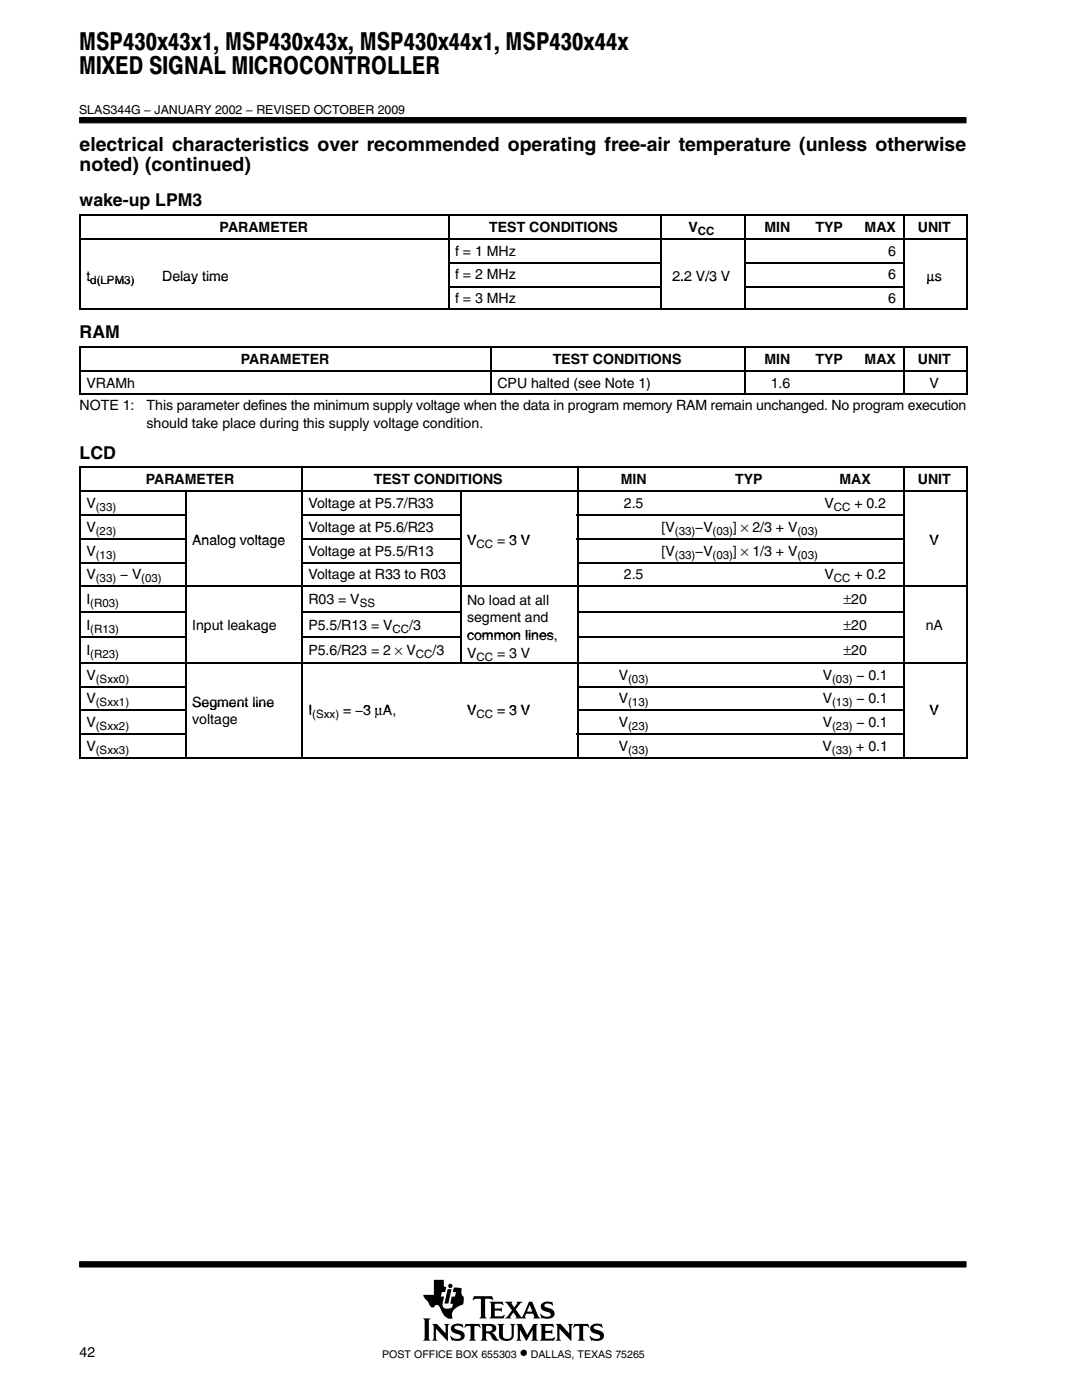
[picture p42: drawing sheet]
<svg xmlns="http://www.w3.org/2000/svg" width="216mm" height="279mm" viewBox="0 0 216 279" stroke-linecap="round" stroke-linejoin="round" font-family="sans-serif">
<defs><g id="words">
<g font-size="4.9">
<text x="15.8" y="9.9">MSP430x43x1, MSP430x43x, MSP430x44x1, MSP430x44x</text>
<text x="15.8" y="14.8">MIXED SIGNAL MICROCONTROLLER</text>
</g>
<g font-size="3.9">
<text x="15.9" y="30.2">electrical characteristics over recommended operating free-air temperature (unless otherwise</text>
<text x="15.9" y="34.1">noted) (continued)</text>
</g>
<g font-size="3.5">
<text x="15.9" y="41.2">wake-up LPM3</text>
<text x="15.9" y="67.5">RAM</text>
<text x="15.9" y="91.5">LCD</text>
<text x="103.7" y="271">•</text>
</g>
<g font-size="2.8">
<text x="43.8" y="46.3">PARAMETER</text>
<text x="97.6" y="46.3">TEST CONDITIONS</text>
<text x="137.4" y="46.3">V</text>
<text x="152.5" y="46.3">MIN</text>
<text x="162.7" y="46.3">TYP</text>
<text x="172.5" y="46.3">MAX</text>
<text x="183.1" y="46.3">UNIT</text>
<text x="90.8" y="51">f = 1 MHz</text>
<text x="177.2" y="51">6</text>
<text x="17.2" y="56.1">t</text>
<text x="32.4" y="56.1">Delay time</text>
<text x="90.8" y="55.8">f = 2 MHz</text>
<text x="134.2" y="56.1">2.2 V/3 V</text>
<text x="177.2" y="55.8">6</text>
<text x="184.9" y="56.1">µs</text>
<text x="90.8" y="60.5">f = 3 MHz</text>
<text x="177.2" y="60.5">6</text>
<text x="17.2" y="77.4">VRAMh</text>
<text x="48.1" y="72.7">PARAMETER</text>
<text x="99.3" y="77.4">CPU halted (see Note 1)</text>
<text x="110.3" y="72.7">TEST CONDITIONS</text>
<text x="152.5" y="72.7">MIN</text>
<text x="153.8" y="77.4">1.6</text>
<text x="162.7" y="72.7">TYP</text>
<text x="172.5" y="72.7">MAX</text>
<text x="183.1" y="72.7">UNIT</text>
<text x="185.5" y="77.4">V</text>
<text x="15.9" y="81.9">NOTE 1:</text>
<text x="29.2" y="81.9">This parameter defines the minimum supply voltage when the data in program memory RAM remain unchanged. No program execution</text>
<text x="29.2" y="85.4">should take place during this supply voltage condition.</text>
<text x="17.2" y="101.4">V</text>
<text x="29.1" y="96.6">PARAMETER</text>
<text x="61.5" y="101.4">Voltage at P5.7/R33</text>
<text x="74.6" y="96.6">TEST CONDITIONS</text>
<text x="123.9" y="96.6">MIN</text>
<text x="124.5" y="101.4">2.5</text>
<text x="146.7" y="96.6">TYP</text>
<text x="164.5" y="101.4">V</text>
<text x="167.5" y="96.6">MAX</text>
<text x="170.5" y="101.4">+ 0.2</text>
<text x="183.1" y="96.6">UNIT</text>
<text x="17.2" y="106.1">V</text>
<text x="61.5" y="106.1">Voltage at P5.6/R23</text>
<text x="132" y="106.1">[V</text>
<text x="138.7" y="106.1">−V</text>
<text x="146.3" y="106.1">] × 2/3 + V</text>
<text x="17.2" y="110.9">V</text>
<text x="38.3" y="108.8">Analog voltage</text>
<text x="61.5" y="110.9">Voltage at P5.5/R13</text>
<text x="93.2" y="108.8">V</text>
<text x="99.2" y="108.8">= 3 V</text>
<text x="101.6" y="108.8">3 V</text>
<text x="132" y="110.9">[V</text>
<text x="138.7" y="110.9">−V</text>
<text x="146.3" y="110.9">] × 1/3 + V</text>
<text x="185.5" y="108.8">V</text>
<text x="17.2" y="115.6">V</text>
<text x="24" y="115.6">− V</text>
<text x="61.5" y="115.6">Voltage at R33 to R03</text>
<text x="124.5" y="115.6">2.5</text>
<text x="164.5" y="115.6">V</text>
<text x="170.5" y="115.6">+ 0.2</text>
<text x="17.2" y="120.5">I</text>
<text x="17.2" y="125.6">I</text>
<text x="38.3" y="125.8">Input leakage</text>
<text x="40.7" y="125.8">p</text>
<text x="52.1" y="125.8">g</text>
<text x="61.5" y="120.5">R03 = V</text>
<text x="61.5" y="125.6">P5.5/R13 = V</text>
<text x="81.7" y="125.6">/3</text>
<text x="93.2" y="120.7">No load at all</text>
<text x="93.2" y="124.2">segment and</text>
<text x="168.3" y="120.5">±20</text>
<text x="168.3" y="125.6">±20</text>
<text x="184.7" y="125.8">nA</text>
<text x="17.2" y="130.7">I</text>
<text x="61.5" y="130.7">P5.6/R23 = 2 × V</text>
<text x="86.3" y="130.7">/3</text>
<text x="93.2" y="127.7">common lines</text>
<text x="93.2" y="127.7">common lines,</text>
<text x="93.2" y="131.2">V</text>
<text x="99.2" y="131.2">= 3 V</text>
<text x="168.3" y="130.7">±20</text>
<text x="17.2" y="135.6">V</text>
<text x="123.5" y="135.6">V</text>
<text x="164.2" y="135.6">V</text>
<text x="170.9" y="135.6">− 0.1</text>
<text x="17.2" y="140.4">V</text>
<text x="38.3" y="141">Segment line</text>
<text x="61.5" y="142.7">I</text>
<text x="68.5" y="142.7">=</text>
<text x="68.5" y="142.7">= −3 µA,</text>
<text x="72.5" y="142.7">3 µA</text>
<text x="93.2" y="142.7">V</text>
<text x="99.2" y="142.7">= 3 V</text>
<text x="123.5" y="140.4">V</text>
<text x="164.2" y="140.4">V</text>
<text x="170.9" y="140.4">− 0.1</text>
<text x="185.5" y="142.7">V</text>
<text x="17.2" y="145.1">V</text>
<text x="17.2" y="149.8">V</text>
<text x="38.3" y="144.5">voltage</text>
<text x="123.5" y="145.1">V</text>
<text x="123.5" y="149.8">V</text>
<text x="164.1" y="149.8">V</text>
<text x="164.2" y="145.1">V</text>
<text x="170.9" y="149.8">+ 0.1</text>
<text x="170.9" y="145.1">− 0.1</text>
<text x="15.9" y="270.8">42</text>
</g>
<text font-size="2.5" x="15.8" y="22.7">SLAS344G − JANUARY 2002 − REVISED OCTOBER 2009</text>
<g font-size="2.3">
<text x="139.2" y="46.9">CC</text>
<text x="18" y="56.7">d(LPM3)</text>
<text x="19.1" y="102">(33)</text>
<text x="19.1" y="106.7">(23)</text>
<text x="134.7" y="106.7">(33)</text>
<text x="142.2" y="106.7">(03)</text>
<text x="159.1" y="106.7">(03)</text>
<text x="166.4" y="102">CC</text>
<text x="19.1" y="111.5">(13)</text>
<text x="95.1" y="109.4">CC</text>
<text x="134.7" y="111.5">(33)</text>
<text x="142.2" y="111.5">(03)</text>
<text x="159.1" y="111.5">(03)</text>
<text x="19.1" y="116.2">(33)</text>
<text x="28.2" y="116.2">(03)</text>
<text x="166.4" y="116.2">CC</text>
<text x="18" y="121.1">(R03)</text>
<text x="71.8" y="121.1">SS</text>
<text x="18" y="126.2">(R13)</text>
<text x="18" y="131.3">(R23)</text>
<text x="78.3" y="126.2">CC</text>
<text x="83" y="131.3">CC</text>
<text x="95.1" y="131.8">CC</text>
<text x="19.1" y="136.2">(Sxx0)</text>
<text x="125.3" y="136.2">(03)</text>
<text x="166" y="136.2">(03)</text>
<text x="19.1" y="141">(Sxx1)</text>
<text x="62.3" y="143.3">(Sxx)</text>
<text x="95.1" y="143.3">CC</text>
<text x="125.3" y="141">(13)</text>
<text x="166" y="141">(13)</text>
<text x="19.1" y="145.7">(Sxx2)</text>
<text x="125.3" y="145.7">(23)</text>
<text x="166" y="145.7">(23)</text>
<text x="19.1" y="150.4">(Sxx3)</text>
<text x="125.3" y="150.4">(33)</text>
<text x="166" y="150.4">(33)</text>
</g>
<g font-size="2.1">
<text x="76.3" y="271">POST OFFICE BOX 655303</text>
<text x="105.9" y="271">DALLAS, TEXAS 75265</text>
</g>
</g></defs>
<g fill="#000" stroke="#000" stroke-width=".2">
<path d="M15.9 23.5h176.9v1h-176.9z" fill-rule="evenodd"/>
<path d="M15.9 251.8h176.9v1.1h-176.9z" fill-rule="evenodd"/>
</g>
<g fill="#000">
<path d="M89.3 257.3h.8l-.6 2.9h-.8z"/>
<path d="M84.4 263.1h1.5l-.3 .4v3.7l.3 .4h-1.5l.3-.6v-3.4z" fill-rule="evenodd"/>
<path d="M86.2 264.2h1l1.7 1.9v-1.5l-.3-.4h1.1l-.3 .4v3l-2.4-2.4v2l.3 .4h-1.1l.3-.6v-2.3z" fill-rule="evenodd"/>
<path d="M86.6 255.4h2v1.3l.4 .2-.2 1h-.6l-.2 .9h.6l-.2 1.1a1.11 1.11 0 0 0 .3 1.2l.6 .1 .9-.3 .2-.7-.5-.1 .2-1.3h.7l.2-.9h-.7l.3-1 1.5 .2v1l.1 .4 .3 .3v.9a.54 .54 0 0 1-.4 .7l-.4 .2a2.35 2.35 0 0 0-1.5 1.6v.4a.29 .29 0 0 1 .1 .3 .29 .29 0 0 1-.2 .3h-.1a2.21 2.21 0 0 1-2-1.9l-.1-.1a.68 .68 0 0 0-.5-.7 .68 .68 0 0 0-.8 .4 .88 .88 0 0 1-1.1-.9l-.8-.9-.2-.7h2.1z" fill-rule="evenodd"/>
<path d="M90.2 264.5a2.17 2.17 0 0 1 1.9-.2l.1-.1 .3 .8-.8-.4h-.7a.36 .36 0 0 0-.3 .4 .36 .36 0 0 0 .4 .3l.3 .1a1.19 1.19 0 0 1 1.3 1.5l-.1 .1a1.23 1.23 0 0 1-1.1 .6l-1.1-.1-.2 .1-.4-1h.1a1.37 1.37 0 0 0 2.1 .3 .6 .6 0 0 0-.8-.7 1.08 1.08 0 0 1-1-.5 1.08 1.08 0 0 1 0-1.1z" fill-rule="evenodd"/>
<path d="M92.9 264.2h2.8l.2 .8-.5-.4h-.6l-.1 .2v2.4l.3 .4h-1.4l.2-.3 .1-.3v-2.3l-.7-.1-.6 .4z" fill-rule="evenodd"/>
<path d="M94.6 258.7h3.6l.2 .8-.7-.3-.9 .1v3.4l.3 .4h-1.4l.3-.4v-3.4l-1-.1-.7 .3z" fill-rule="evenodd"/>
<path d="M95.9 264.2h2.1a.85 .85 0 0 1 1 .8 .85 .85 0 0 1-.9 .9l.4 .3 .7 1 .4 .2-.2 .1a1.11 1.11 0 0 1-1.4-.9l-.3-.4-.7-.1v1l.3 .5h-1.4l.3-.6v-2.3z" fill-rule="evenodd"/>
<path d="M97.7 259.8h2.6l.2 .7-.7-.3-1.1 .1v.8h1.1l.3-.2v.9l-.3-.2h-1.1v1l.1 .1h1.3l.5-.3h.1l-.2 .7h-2.8l.3-.5v-2.3z" fill-rule="evenodd"/>
<path d="M99.3 264.2h1.3l-.3 .4 .1 2.2 .2 .3 .8 .1a.73 .73 0 0 0 .7-.8v-1.8l-.3-.4h1l-.3 .4v1.9a1.56 1.56 0 0 1-1.3 1.2 1.56 1.56 0 0 1-1.5-.7l-.1-2.4z" fill-rule="evenodd"/>
<path d="M103 264.2h1.1l1.1 2.2 1.2-2.2h.9l-.3 .4v2.6l.4 .4h-1.4l.3-.4v-1.8l-1.3 2.2-1.3-2.2v1.7l.4 .5h-1.1l.3-.6v-2.3z" fill-rule="evenodd"/>
<path d="M100.7 259.8h1.6l-.2 .4 .5 .7 .6-.8-.1-.3h1.2l-.5 .3-.9 1.2 1 1.5a.22 .22 0 0 0 .3 .1 .22 .22 0 0 0 .1-.3l1.3-2.8h.6l1.2 2.9 .4 .4-1.4-.1a.24 .24 0 0 0 .2-.1 .24 .24 0 0 0 0-.3l-.2-.4h-1.4l-.3 .6 .3 .3h-2.2l.2-.3-.5-.9-.7 .9 .2 .3h-1.3l.5-.4 1-1.2z" fill-rule="evenodd"/>
<path d="M108.1 260.2l.1-.1a1.88 1.88 0 0 1 1.4-.3l.4 .1 .2-.2 .2 .8-1.1-.4a.44 .44 0 0 0-.7 .4 .44 .44 0 0 0 .6 .5 1.34 1.34 0 0 1 1.4 1.3 1.13 1.13 0 0 1-1.1 .9h-.8a.37 .37 0 0 0-.6 0l-.3-1h.1l.6 .5 .8 .1a.47 .47 0 0 0 .6-.5 .47 .47 0 0 0-.5-.4l-.2-.1a1.11 1.11 0 0 1-1.2-1.5z" fill-rule="evenodd"/>
<path d="M107.7 264.2h2.6l.2 .8-.6-.4-1.1 .1v.9h1l.4-.3v1l-.3-.3h-1.1v1.1h1.4l.5-.3-.2 .8h-2.8l.3-.6v-2.3z" fill-rule="evenodd"/>
<path d="M110.9 264.2h1l1.7 1.9v-1.5l-.3-.4h1l-.3 .4v3l-2.4-2.4v2l.3 .4h-1l.3-.4v-2.6z" fill-rule="evenodd"/>
<path d="M114.6 264.2h2.8l.2 .8-.5-.4h-.6l-.1 .2v2.4l.3 .4h-1.4l.3-.4v-2.4l-.1-.2h-.6l-.6 .4z" fill-rule="evenodd"/>
<path d="M118 264.5a2.12 2.12 0 0 1 1.9-.2l.1-.1 .3 .8-.8-.4h-.7a.35 .35 0 0 0-.3 .3 .35 .35 0 0 0 .2 .4l.5 .1a1.16 1.16 0 0 1 1.2 1.6 1.23 1.23 0 0 1-1.1 .6l-1.1-.1-.2 .1-.4-1 .9 .5 .7 .1a.47 .47 0 0 0 .6-.4 .47 .47 0 0 0-.6-.5 1.28 1.28 0 0 1-1.4-1.4z" fill-rule="evenodd"/>
<circle cx="89.9" cy="256.6" r=".43"/>
</g>
<g fill="#fff">
<path d="M105.7 260.4l.5 1.4h-1z"/>
<path d="M97 264.7l.6-.1a.56 .56 0 0 1 .7 .5 .56 .56 0 0 1-.7 .6h-.6z" fill-rule="evenodd"/>
</g>
<g fill="none" stroke="#000" stroke-width=".32">
<path d="M15.9 42.9h177.3M15.9 47.7h177.3M16 42.8v18.9M89.5 52.5h42.2M89.5 57.2h42.2M89.6 42.8v18.9M131.8 42.8v18.9M148.5 52.5h31.7M148.5 57.2h31.7M148.7 42.8v18.9M180.3 42.8v18.9M193 42.8v18.9"/>
<path d="M15.9 61.6h177.3M15.9 69.3h177.3M15.9 74.1h177.3M15.9 78.5h177.3M16 69.1v9.6M98.1 69.1v9.6M148.7 69.1v9.6M180.3 69.1v9.6M193 69.1v9.6M15.9 93.3h177.3M15.9 98.1h177.3M16 93.1v58.3"/>
<path d="M37.1 97.9v53.5M60.3 93.1v58.3M92 97.9v34.2M115.2 93.1v58.3M180.3 93.1v58.3M193 93.1v58.3M15.9 102.8h21.1M15.9 107.6h21.1M15.9 112.3h21.1M15.9 117h177.3M60.2 102.8h31.6M60.2 107.6h31.6"/>
<path d="M60.2 112.3h31.6M115.1 102.8h65.1M115.1 107.6h65.1M115.1 112.3h65.1M15.9 122.1h21.1M15.9 127.2h21.1M15.9 132.3h177.3M15.9 137h21.1M60.2 122.1h31.6M60.2 127.2h31.6M115.1 122.1h65.1M115.1 127.2h65.1"/>
<path d="M115.1 137h65.1M15.9 141.8h21.1M15.9 146.5h21.1M15.9 151.3h177.3M115.1 141.8h65.1M115.1 146.5h65.1"/>
</g>
<use href="#words"/>
</svg>
